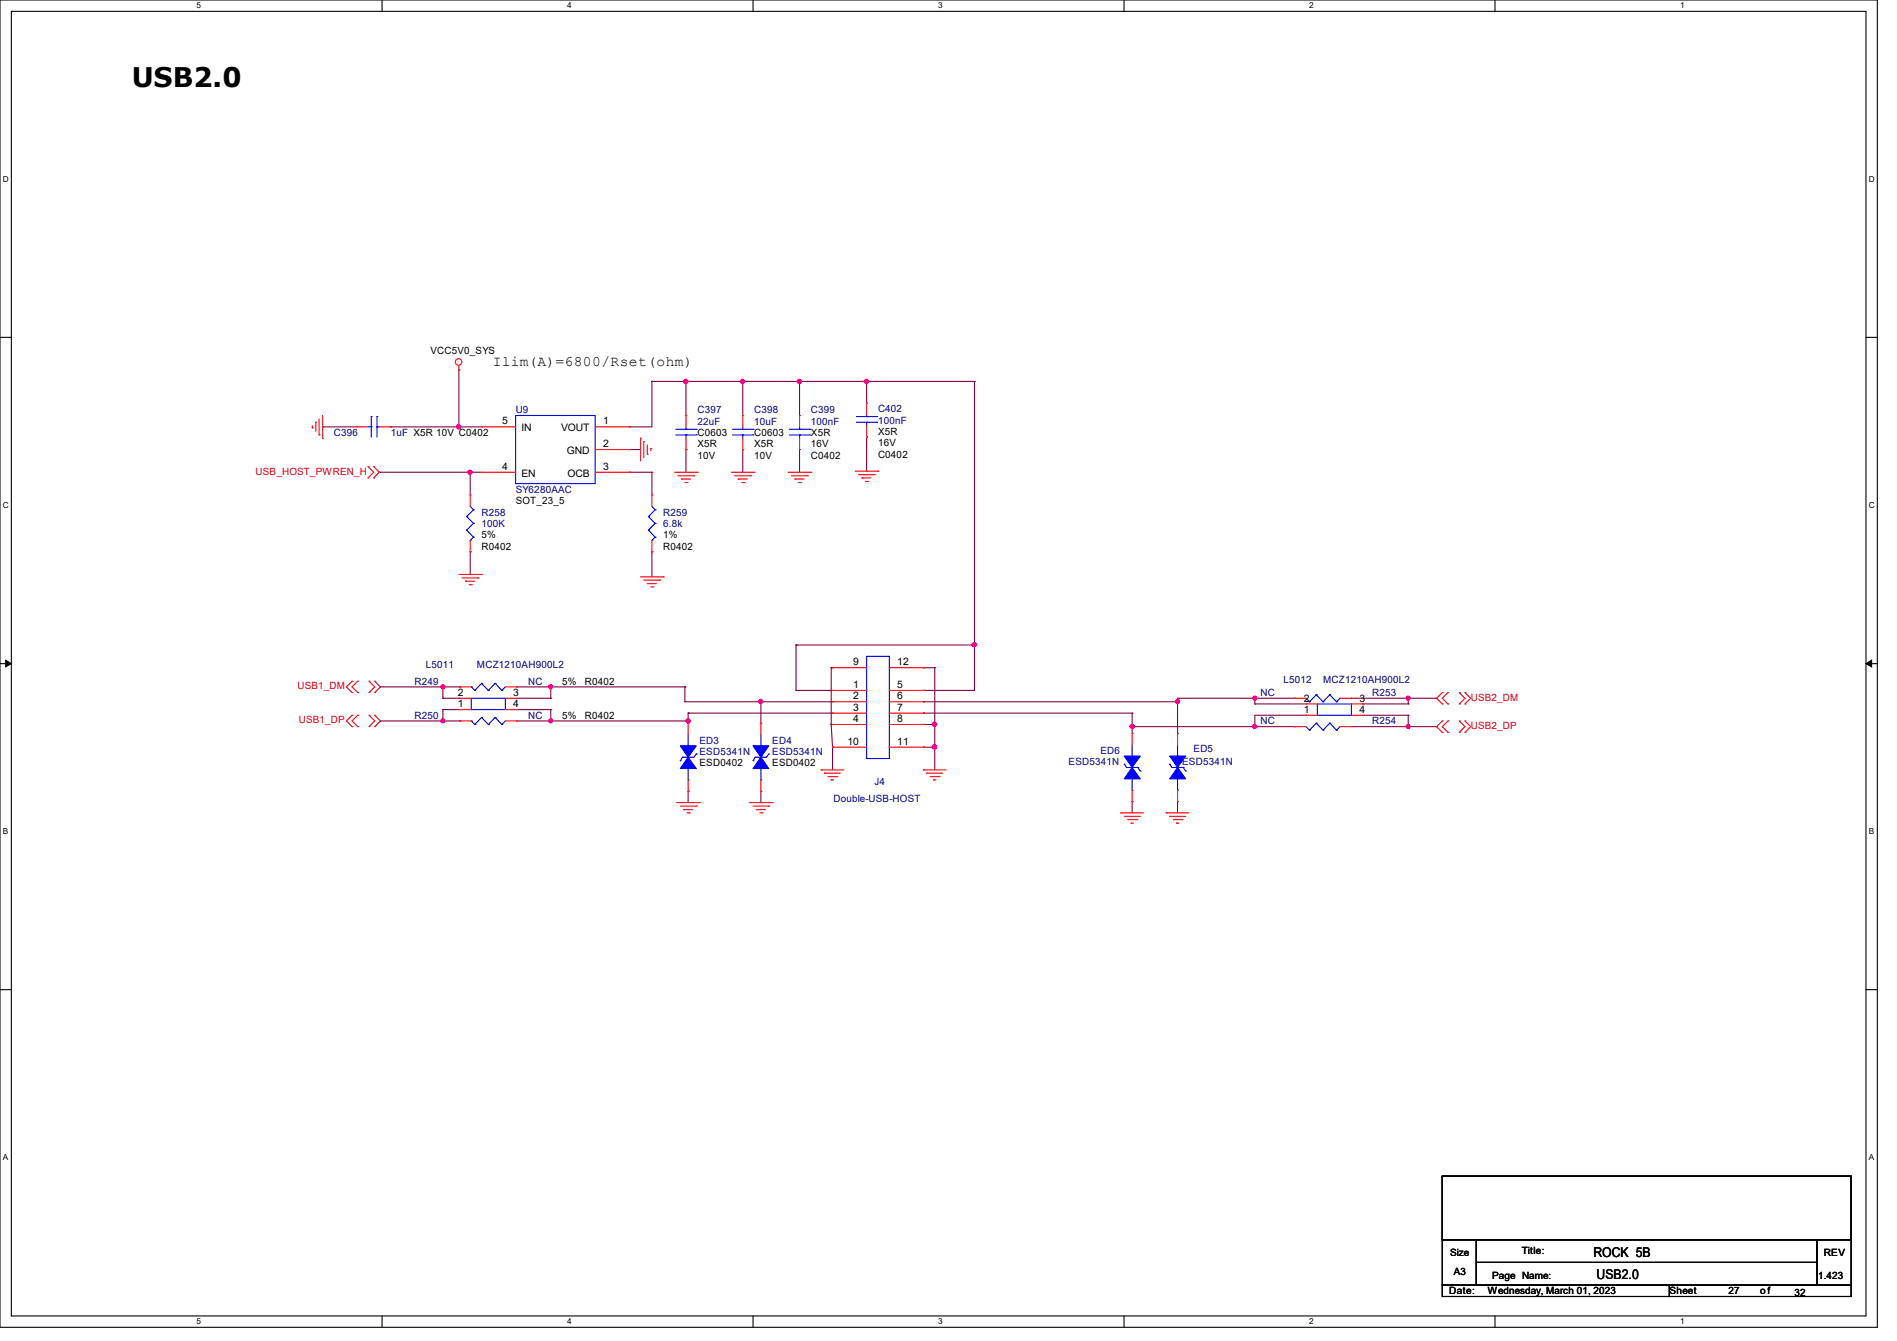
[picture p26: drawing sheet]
<svg xmlns="http://www.w3.org/2000/svg" width="297mm" height="210mm" viewBox="0 0 297 210" stroke-linecap="round" stroke-linejoin="round" font-family="sans-serif">
<defs><g id="words">
<text font-size="4.2" x="20.6" y="13.7">USB2.0</text>
<text font-size="2.3" x="77.2" y="57.3">Ilim(A)=6800/Rset(ohm)</text>
<g font-size="2.1">
<text x="249.5" y="196.8">ROCK 5B</text>
<text x="250" y="200.4">USB2.0</text>
</g>
<g font-size="1.6">
<text x="67.4" y="55.5">VCC5V0_SYS</text>
<text x="78.6" y="66.5">5</text>
<text x="81.6" y="67.6">IN</text>
<text x="87.9" y="67.6">VOUT</text>
<text x="88.7" y="71.1">GND</text>
<text x="94.4" y="70">2</text>
<text x="94.4" y="66.5">1</text>
<text x="109.2" y="68.3">C0603</text>
<text x="109.2" y="70.1">X5R</text>
<text x="109.2" y="71.8">10V</text>
<text x="118.1" y="68.3">C0603</text>
<text x="118.1" y="70.1">X5R</text>
<text x="118.1" y="71.8">10V</text>
<text x="127" y="71.8">C0402</text>
<text x="127" y="68.3">X5R</text>
<text x="127" y="70.1">16V</text>
<text x="137.5" y="71.7">C0402</text>
<text x="137.5" y="68.1">X5R</text>
<text x="137.5" y="69.9">16V</text>
<text x="78.6" y="73.6">4</text>
<text x="81.6" y="74.7">EN</text>
<text x="88.8" y="74.7">OCB</text>
<text x="94.4" y="73.6">3</text>
<text x="80.7" y="79">SOT_23_5</text>
<text x="75.4" y="86.1">R0402</text>
<text x="75.4" y="84.3">5%</text>
<text x="103.8" y="86.1">R0402</text>
<text x="103.8" y="84.3">1%</text>
<text x="88" y="107.2">5%</text>
<text x="91.6" y="107.2">R0402</text>
<text x="133.6" y="107.7">1</text>
<text x="133.6" y="104.2">9</text>
<text x="140.5" y="107.7">5</text>
<text x="140.5" y="104.2">12</text>
<text x="71.7" y="110.7">1</text>
<text x="71.7" y="109">2</text>
<text x="80.4" y="109">3</text>
<text x="80.4" y="110.7">4</text>
<text x="88" y="112.6">5%</text>
<text x="91.6" y="112.6">R0402</text>
<text x="133.6" y="109.5">2</text>
<text x="133.6" y="111.3">3</text>
<text x="133.6" y="113.1">4</text>
<text x="140.5" y="109.5">6</text>
<text x="140.5" y="111.3">7</text>
<text x="140.5" y="113.1">8</text>
<text x="204.1" y="111.6">1</text>
<text x="204.1" y="109.9">2</text>
<text x="212.8" y="109.9">3</text>
<text x="212.8" y="111.6">4</text>
<text x="132.7" y="116.6">10</text>
<text x="140.5" y="116.6">11</text>
<text x="109.5" y="120">ESD0402</text>
<text x="120.9" y="120">ESD0402</text>
<text x="227" y="196.7">Size</text>
<text x="238.2" y="196.3">Title:</text>
<text x="285.5" y="196.7">REV</text>
<text x="226.9" y="202.7">Date:</text>
<text x="227.6" y="199.7">A3</text>
<text x="232.9" y="202.7">Wednesday, March 01, 2023</text>
<text x="233.6" y="200.2">Page Name:</text>
<text x="261.4" y="202.7">Sheet</text>
<text x="270.6" y="202.7">27</text>
<text x="275.6" y="202.7">o f</text>
<text x="280.9" y="202.9">32</text>
<text x="284.7" y="200.2">1.423</text>
</g>
<g font-size="1.6" fill="#000080">
<text x="80.7" y="64.7">U9</text>
<text x="109.2" y="64.7">C397</text>
<text x="118.1" y="64.7">C398</text>
<text x="127" y="64.7">C399</text>
<text x="137.5" y="64.6">C402</text>
<text x="52.3" y="68.3">C396</text>
<text x="61.2" y="68.3">1uF X5R 10V C0402</text>
<text x="109.2" y="66.5">22uF</text>
<text x="118.1" y="66.5">10uF</text>
<text x="127" y="66.5">100nF</text>
<text x="137.5" y="66.3">100nF</text>
<text x="80.7" y="77.2">SY6280AAC</text>
<text x="75.4" y="80.7">R258</text>
<text x="75.4" y="82.5">100K</text>
<text x="103.8" y="80.7">R259</text>
<text x="103.8" y="82.5">6.8k</text>
<text x="64.9" y="107.2">R249</text>
<text x="66.7" y="104.6">L5011</text>
<text x="74.7" y="104.6">MCZ1210AH900L2</text>
<text x="82.7" y="107.2">NC</text>
<text x="200.9" y="106.9">L5012</text>
<text x="207.2" y="106.9">MCZ1210AH900L2</text>
<text x="64.9" y="112.6">R250</text>
<text x="82.7" y="112.6">NC</text>
<text x="197.4" y="109">NC</text>
<text x="197.4" y="113.5">NC</text>
<text x="214.8" y="109">R253</text>
<text x="214.8" y="113.5">R254</text>
<text x="109.5" y="116.5">ED3</text>
<text x="109.5" y="118.2">ESD5341N</text>
<text x="120.9" y="116.5">ED4</text>
<text x="120.9" y="118.2">ESD5341N</text>
<text x="167.3" y="119.8">ESD5341N</text>
<text x="172.3" y="118.1">ED6</text>
<text x="185.1" y="119.8">ESD5341N</text>
<text x="186.9" y="117.7">ED5</text>
<text x="130.5" y="125.6">Double-USB-HOST</text>
<text x="136.9" y="122.9">J4</text>
</g>
<g font-size="1.6" fill="#d50000">
<text x="40" y="74.3">USB_HOST_PWREN_H</text>
<text x="46.6" y="108">USB1_DM</text>
<text x="46.8" y="113.3">USB1_DP</text>
<text x="230.3" y="109.7">USB2_DM</text>
<text x="230.3" y="114.2">USB2_DP</text>
</g>
<g font-size="1.3">
<text x="30.8" y="1.3">5</text>
<text x="88.8" y="1.3">4</text>
<text x="146.9" y="1.3">3</text>
<text x="205" y="1.3">2</text>
<text x="263.1" y="1.3">1</text>
<text x=".5" y="28.4">D</text>
<text x="292.6" y="28.4">D</text>
<text x=".5" y="79.5">C</text>
<text x="292.6" y="79.5">C</text>
<text x=".5" y="130.6">B</text>
<text x="292.6" y="130.6">B</text>
<text x=".5" y="181.7">A</text>
<text x="292.6" y="181.7">A</text>
<text x="30.8" y="207.4">5</text>
<text x="88.8" y="207.4">4</text>
<text x="146.9" y="207.4">3</text>
<text x="205" y="207.4">2</text>
<text x="263.1" y="207.4">1</text>
</g>
</g></defs>
<path d="M0 0h293.9v207.9h-293.9zM1.8 1.8h290.3v204.3h-290.3z" fill="none" stroke="#000" stroke-width=".17"/>
<g fill="#fff">
<path d="M30.8 .2h.7v1.4h-.7z"/>
<path d="M30.8 206.2h.7v1.4h-.7z"/>
</g>
<path d="M59.8 0v1.8M59.8 206.1v1.8" fill="none" stroke="#000" stroke-width=".17"/>
<g fill="#fff">
<path d="M88.8 .2h.7v1.4h-.7z"/>
<path d="M88.8 206.2h.7v1.4h-.7z"/>
</g>
<path d="M117.9 0v1.8M117.9 206.1v1.8" fill="none" stroke="#000" stroke-width=".17"/>
<g fill="#fff">
<path d="M146.9 .2h.7v1.4h-.7z"/>
<path d="M146.9 206.2h.7v1.4h-.7z"/>
</g>
<path d="M176 0v1.8M176 206.1v1.8" fill="none" stroke="#000" stroke-width=".17"/>
<g fill="#fff">
<path d="M205 .2h.7v1.4h-.7z"/>
<path d="M205 206.2h.7v1.4h-.7z"/>
</g>
<path d="M234.1 0v1.8M234.1 206.1v1.8" fill="none" stroke="#000" stroke-width=".17"/>
<g fill="#fff">
<path d="M263.1 .2h.6v1.4h-.6z"/>
<path d="M263.1 206.2h.6v1.4h-.6z"/>
<path d="M.5 27.3h.9v1.4h-.9z"/>
<path d="M292.6 27.3h.9v1.4h-.9z"/>
<path d="M.5 78.4h.9v1.4h-.9z"/>
<path d="M292.6 78.4h.9v1.4h-.9z"/>
</g>
<path d="M0 52.8h1.8M292.1 52.8h1.8" fill="none" stroke="#000" stroke-width=".17"/>
<g fill="#fff">
<path d="M.5 129.5h.8v1.4h-.8z"/>
<path d="M292.6 129.5h.8v1.4h-.8z"/>
</g>
<path d="M0 103.9h1.8M292.1 103.9h1.8" fill="none" stroke="#000" stroke-width=".17"/>
<path d="M.9 103.4l.9 .5-.9 .5zM292.1 103.9l.9-.5v1z" fill="#000" stroke="#000" stroke-width=".16"/>
<g fill="#fff">
<path d="M.5 180.5h.8v1.4h-.8z"/>
<path d="M292.6 180.5h.8v1.4h-.8z"/>
</g>
<path d="M0 155h1.8M292.1 155h1.8M225.8 184.2h64v9.9h-64zM225.8 194.1h5.3v7.2h-5.3zM231.1 194.1h53.4v3.6h-53.4zM231.1 197.7h53.4v3.6h-53.4zM284.5 194.1h5.3v7.2h-5.3zM225.8 201.3h35.6v1.7h-35.6zM261.4 201.3h28.4v1.7h-28.4z" fill="none" stroke="#000" stroke-width=".17"/>
<g fill="none" stroke="#800040" stroke-width=".17">
<path d="M71.8 58h.1M71.8 58v8.8M102.1 59.7h.1M102.1 59.7h50.5M102.1 59.7v7.1h-3.6M107.4 59.7h.1M107.4 59.7v5.4M116.3 59.7h.1M116.3 59.7v5.4M125.2 59.7h.1M125.2 59.7v5.4M135.7 59.7h.1"/>
<path d="M135.7 59.7v3.4M152.6 59.7h.1M152.6 59.7v48.4h-8M50.5 66.8h.1M50.5 66.8h5.3M59.4 74h.1M59.4 74h16M61.2 66.8h.1M61.2 66.8h14.2M71.8 66.8h.1M73.6 74h.1M73.6 74v3.5"/>
<path d="M98.5 66.8h.1M98.5 74h.1M98.5 70.4h.1M98.5 74h3.6M98.5 70.4h1.8M102.1 74h.1M102.1 74v3.5M107.4 70.4h.1M107.4 70.4v3.6M116.3 70.4h.1M116.3 70.4v3.6M125.2 70.4h.1"/>
<path d="M125.2 70.4v3.6M135.7 68.5h.1M135.7 68.5v5.3M73.6 86.4h.1M73.6 86.4v3.6M102.1 86.4h.1M102.1 86.4v3.9M59.6 107.6h12.4M59.6 112.9h12.4M69.3 107.6h.1M69.3 112.9h.1M69.3 109.3h.1"/>
<path d="M69.3 111.1h.1M69.3 109.3h2.7M69.3 107.6v1.7M69.3 111.1v1.8M69.3 111.1h2.7M72 107.6h.1M72 112.9h.1M80.9 107.6h26.3M80.9 112.9h26.8M80.9 109.3h5.3M80.9 111.1h5.3M86.2 107.6h.1"/>
<path d="M86.2 112.9h.1M86.2 111.1h.1M86.2 109.3h.1M86.2 107.6v1.7M86.2 111.1v1.8M107.2 107.6h.1M107.2 109.9h.1M107.2 109.9h23.1M107.2 107.6v2.3M107.7 112.9h.1M107.7 111.7h.1M107.7 111.7h22.6"/>
<path d="M107.7 111.7v1.5M119.1 109.9h.1M119.1 109.9v3.3M124.6 108.1h.1M124.6 101h.1M124.6 108.1h5.7M124.6 101h28M124.6 101v7.1M130.1 113.5h.1M130.1 104.6h.1M130.1 113.5l.2 3.5M130.1 113.5h.2"/>
<path d="M130.1 104.6h.2M130.1 104.6v8.9M130.3 117h.1M130.3 117v3.6M144.6 104.6h.1M144.6 113.5h.1M144.6 117h.1M144.6 108.1h.1M144.6 109.9h.1M144.6 111.7h.1M144.6 113.5h1.7M144.6 109.9h39.8"/>
<path d="M144.6 104.6h1.7M144.6 117h1.7M144.6 111.7h32.6M146.3 113.5h.1M146.3 104.6h.1M146.3 117h.1M146.3 104.6v16M152.6 101h.1M177.2 111.7h.1M177.2 113.8h.1M177.2 113.8h25.5M177.2 111.7v3.2"/>
<path d="M184.4 109.9h.1M184.4 114.9h.1M196.5 113.8h.1M196.5 109.3h.1M196.5 110.2h.1M196.5 110.2h8M196.5 109.3v.9M202.7 109.3h.1M202.7 113.8h.1M202.7 109.3h-18.3v5.6M204.5 112h.1M204.5 112h-8v1.8"/>
<path d="M211.6 113.8h13.3M211.6 109.3h13.3M213.4 112h7.1M213.4 110.2h7.1M220.5 109.3h.1M220.5 113.8h.1M220.5 110.2h.1M220.5 112h.1M220.5 109.3v.9M220.5 112v1.8M224.9 109.3h.1M224.9 113.8h.1"/>
<path d="M107.7 123.9h.1M107.7 123.9v1.8M119.1 123.9h.1M119.1 123.9v1.8M177.2 125.5h.1M177.2 125.5v1.8M184.4 125.5h.1M184.4 125.5v1.8"/>
</g>
<g fill="#f0f" stroke="#f0f" stroke-width=".17">
<circle cx="146.3" cy="113.4" r=".34"/>
<circle cx="146.3" cy="117" r=".34"/>
<circle cx="184.4" cy="109.9" r=".34"/>
<circle cx="177.3" cy="113.8" r=".33"/>
<circle cx="196.4" cy="113.8" r=".32"/>
<circle cx="125.1" cy="59.7" r=".34"/>
<circle cx="119.1" cy="109.9" r=".33"/>
<circle cx="73.6" cy="74" r=".34"/>
<circle cx="152.5" cy="101" r=".34"/>
<circle cx="135.6" cy="59.7" r=".34"/>
<circle cx="196.4" cy="109.3" r=".32"/>
<circle cx="116.2" cy="59.7" r=".34"/>
<circle cx="107.4" cy="59.7" r=".34"/>
<circle cx="71.8" cy="66.8" r=".34"/>
<circle cx="69.3" cy="107.5" r=".32"/>
<circle cx="69.3" cy="112.9" r=".32"/>
<circle cx="86.2" cy="112.9" r=".32"/>
<circle cx="107.7" cy="112.9" r=".33"/>
<circle cx="86.2" cy="107.5" r=".32"/>
<circle cx="220.5" cy="109.3" r=".32"/>
<circle cx="220.5" cy="113.8" r=".32"/>
</g>
<g fill="none" stroke="#f00" stroke-width=".17">
<path d="M71.8 58h.1M71.8 57.2v.8M48.9 67h.1M48.9 66.7v.3M49.4 66.1h.1M49.4 66.1v1.5M50 68.1h.1M50 65.6v2.5M50.5 68.6h.1M50.5 65.1v3.5M55.8 66.8h.1M55.8 66.8h1.8"/>
<path d="M59.4 66.8h1.8M61.2 66.8h.1M73.6 77.5h.1M73.6 77.5v1.8M75.4 74h.1M75.4 66.8h.1M75.4 74h5.3M75.4 66.8h5.3M93.2 74h5.3M93.2 70.4h5.3M93.2 66.8h5.3M98.5 74h.1"/>
<path d="M98.5 70.4h.1M98.5 66.8h.1M100.3 68.6h.1M100.3 68.6v3.6M100.8 69.2h.1M100.8 69.2v2.5M101.3 71.1h.1M101.3 69.7v1.4M101.9 70.2h.1M101.9 70.2v.4M102.1 77.5h.1M102.1 77.5v1.8"/>
<path d="M105.6 74h3.6M106.1 74.5h2.5M106.7 75h.1M106.7 75h1.4M107.2 75.6h.4M107.4 65.1h.1M107.4 70.4h.1M107.4 65.1v1.7M107.4 68.6v1.8M107.6 75.6h.1M108.6 74.5h.1M109.2 74h.1"/>
<path d="M114.5 74h3.6M115 74.5h2.5M115.6 75h.1M115.6 75h1.4M116.1 75.6h.4M116.3 65.1h.1M116.3 70.4h.1M116.3 65.1v1.7M116.3 68.6v1.8M116.5 75.6h.1M117.5 74.5h.1M118.1 74h.1"/>
<path d="M123.4 74h3.6M123.9 74.5h2.5M124.5 75h.1M124.5 75h1.4M125 75.6h.3M125.2 65.1h.1M125.2 70.4h.1M125.2 65.1v1.7M125.2 68.6v1.8M125.3 75.6h.1M126.4 74.5h.1M127 74h.1"/>
<path d="M133.9 73.8h3.6M134.4 74.3h2.5M135 74.8h.1M135 74.8h1.4M135.5 75.4h.3M135.7 63.1h.1M135.7 68.5h.1M135.7 63.1v1.8M135.7 66.7v1.8M135.8 75.4h.1M136.9 74.3h.1M137.5 73.8h.1"/>
<path d="M71.8 90h3.6M72.3 90.5h2.5M72.9 91h.1M72.9 91h1.4M73.4 91.6h.4M73.6 86.4h.1M73.6 84.6v1.8M73.8 91.6h.1M74.8 90.5h.1M75.4 90h.1M100.3 90.3h3.5M100.8 90.8h2.5"/>
<path d="M101.3 91.4h.1M101.3 91.4h1.5M101.9 91.9h.3M102.1 86.4h.1M102.1 84.6v1.8M102.2 91.9h.1M103.3 90.8h.1M103.8 90.3h.1M72 111.1h.1M72 109.3h.1M72 107.6h.1M72 112.9h.1"/>
<path d="M72 109.3h1.8M72 111.1h1.8M72 107.6h1.8M72 112.9h1.8M79.1 109.3h1.8M79.1 111.1h1.8M79.1 107.6h1.8M79.1 112.9h1.8M80.9 109.3h.1M80.9 111.1h.1M80.9 107.6h.1M80.9 112.9h.1"/>
<path d="M107.7 113.2h.1M107.7 113.2v1.8M119.1 113.2h.1M119.1 113.2v1.8M130.3 108.1h.1M130.3 109.9h.1M130.3 111.7h.1M130.3 113.5h.1M130.3 104.6h.1M130.3 117h.1M130.3 108.1h5.4M130.3 109.9h5.4"/>
<path d="M130.3 111.7h5.4M130.3 113.5h5.4M130.3 104.6h5.4M130.3 117h5.4M139.2 108.1h5.4M139.2 109.9h5.4M139.2 111.7h5.4M139.2 113.5h5.4M139.2 104.6h5.4M139.2 117h5.4M144.6 108.1h.1M144.6 109.9h.1"/>
<path d="M144.6 111.7h.1M144.6 113.5h.1M144.6 104.6h.1M144.6 117h.1M177.2 114.9h.1M177.2 114.9v1.7M184.4 114.9h.1M184.4 114.9v1.7M202.7 109.3h.1M202.7 113.8h.1M202.7 109.3h1.8M202.7 113.8h1.8"/>
<path d="M204.5 112h.1M204.5 110.2h.1M204.5 112h1.7M204.5 110.2h1.7M209.8 109.3h1.8M209.8 113.8h1.8M211.6 109.3h.1M211.6 113.8h.1M211.6 112h1.8M211.6 110.2h1.8M213.4 110.2h.1M213.4 112h.1"/>
<path d="M106 125.7h3.5M106.5 126.2h2.5M107 126.8h.1M107 126.8h1.5M107.6 127.3h.3M107.7 123.9h.1M107.7 122.1v1.8M107.9 127.3h.1M109 126.2h.1M109.5 125.7h.1M117.3 125.7h3.6M117.9 126.2h2.5"/>
<path d="M118.4 126.8h.1M118.4 126.8h1.4M119 127.3h.3M119.1 123.9h.1M119.1 122.1v1.8M119.3 127.3h.1M120.4 126.2h.1M120.9 125.7h.1M128.6 120.6h.1M128.6 120.6h3.5M129.1 121.1h.1M129.1 121.1h2.5"/>
<path d="M129.6 121.6h1.4M130.1 122.1h.1M130.1 122.1h.4M131 121.6h.1M144.6 120.6h.1M144.6 120.6h3.5M145.1 121.1h.1M145.1 121.1h2.5M145.6 121.6h1.4M146.1 122.1h.1M146.1 122.1h.4M147 121.6h.1"/>
<path d="M175.5 127.3h.1M175.5 127.3h3.5M176 127.8h.1M176 127.8h2.5M176.6 128.4h1.4M177.1 128.9h.1M177.1 128.9h.4M177.2 125.5h.1M177.2 123.7v1.8M178 128.4h.1M182.6 127.3h.1M182.6 127.3h3.5"/>
<path d="M183.1 127.8h.1M183.1 127.8h2.5M183.7 128.4h1.4M184.2 128.9h.1M184.2 128.9h.4M184.4 125.5h.1M184.4 123.7v1.8M185.1 128.4h.1"/>
<circle cx="71.8" cy="56.7" r=".51"/>
</g>
<g fill="none" stroke="#d50000" stroke-width=".17">
<path d="M57.6 73.1h.1M57.6 74.8h.1M57.6 73.1l.9 .9-.9 .8M58.5 74.8h.1M58.5 73.1h.1M58.5 73.1l.9 .9-.9 .8M55.1 113.8h.1M55.1 112h.1M55.1 108.5h.1M55.1 106.7h.1M55.1 106.7l-.9 .9 .9 .9M55.1 112l-.9 .9 .9 .9"/>
<path d="M56 113.8h.1M56 112h.1M56 108.5h.1M56 106.7h.1M56 112l-.9 .9 .9 .9M56 106.7l-.9 .9 .9 .9M57.8 113.8h.1M57.8 112h.1M57.8 108.5h.1M57.8 106.7h.1M57.8 112l.9 .9-.9 .9M57.8 106.7l.9 .9-.9 .9"/>
<path d="M58.7 112h.1M58.7 113.8h.1M58.7 106.7h.1M58.7 108.5h.1M58.7 112l.9 .9-.9 .9M58.7 106.7l.9 .9-.9 .9M225.8 112.9h.1M225.8 114.7h.1M225.8 108.5h.1M225.8 110.2h.1M225.8 112.9l-.9 .9 .9 .9M225.8 108.5l-.9 .8 .9 .9"/>
<path d="M226.7 114.7h.1M226.7 112.9h.1M226.7 110.2h.1M226.7 108.5h.1M226.7 112.9l-.9 .9 .9 .9M226.7 108.5l-.9 .8 .9 .9M228.5 114.7h.1M228.5 112.9h.1M228.5 110.2h.1M228.5 108.5h.1M228.5 108.5l.9 .8-.9 .9M228.5 112.9l.9 .9-.9 .9"/>
<path d="M229.4 114.7h.1M229.4 112.9h.1M229.4 110.2h.1M229.4 108.5h.1M229.4 112.9l.9 .9-.9 .9M229.4 108.5l.9 .8-.9 .9"/>
</g>
<g fill="none" stroke="#00f" stroke-width=".17">
<path d="M57.6 66.8h.5M58.1 65.2h.1M58.1 66.8h.1M58.1 65.2v3.3M59 66.8h.1M59 65.2h.1M59 66.8h.4M59 65.2v3.3M73.6 79.3l.5 .5M74.1 79.8h.1M74.1 79.8l-1 1.1M80.7 65.1h12.5v10.6h-12.5z"/>
<path d="M102.1 79.3l.5 .5M102.6 79.8h.1M102.6 79.8l-1.1 1.1M105.8 68.1h3.2M105.8 67.2h3.2M107.4 67.2h.1M107.4 68.1h.1M107.4 66.8v.4M107.4 68.1v.5M109 68.1h.1M109 67.2h.1M114.7 68.1h3.2"/>
<path d="M114.7 67.2h3.2M116.3 67.2h.1M116.3 68.1h.1M116.3 66.8v.4M116.3 68.1v.5M117.9 68.1h.1M117.9 67.2h.1M123.6 68.1h3.2M123.6 67.2h3.2M125.2 67.2h.1M125.2 68.1h.1M125.2 66.8v.4"/>
<path d="M125.2 68.1v.5M126.8 68.1h.1M126.8 67.2h.1M134.1 66.1h3.1M134.1 65.2h3.1M135.7 65.2h.1M135.7 66.1h.1M135.7 64.9v.3M135.7 66.1v.6M137.2 66.1h.1M137.2 65.2h.1M73.1 80.9h.1"/>
<path d="M73.1 83h.1M73.1 80.9l1 1.1M73.1 83l1 1.1M73.6 84.6h.1M74.1 82h.1M74.1 84.1h.1M74.1 82l-1 1M74.1 84.1l-.5 .5M101.5 80.9h.1M101.5 83h.1M101.5 80.9l1.1 1.1M101.5 83l1.1 1.1"/>
<path d="M102.1 84.6h.1M102.6 82h.1M102.6 84.1h.1M102.6 84.1l-.5 .5M102.6 82l-1.1 1M73.8 109.3h5.3v1.8h-5.3zM73.8 107.6h.1M73.8 112.9h.1M73.8 107.6l.5 .5M73.8 112.9l.5 .6M74.3 108.1h.1M74.3 113.5h.1"/>
<path d="M75.4 107h.1M75.4 112.4h.1M75.4 107l1.1 1.1M75.4 107l-1.1 1.1M75.4 112.4l1.1 1.1M75.4 112.4l-1.1 1.1M76.5 108.1h.1M76.5 113.5h.1M77.5 107h.1M77.5 112.4h.1M77.5 107l1.1 1.1M77.5 107l-1 1.1"/>
<path d="M77.5 112.4l1.1 1.1M77.5 112.4l-1 1.1M78.6 108.1h.1M78.6 113.5h.1M79.1 107.6l-.5 .5M79.1 112.9l-.5 .6M106.5 119.1h.1M106.8 118.6h.1M106.8 118.6l-.3 .5M107.7 116.8h.1M107.7 115v1.8M109 118.1h.1"/>
<path d="M109 118.1l-.4 .5h-1.8M117.9 119.1h.1M118.2 118.6h.1M118.2 118.6l-.3 .5M119.1 116.8h.1M119.1 115v1.8M120.4 118.1h.1M120.4 118.1l-.4 .5h-1.8M135.7 102.8h3.5v16h-3.5zM176 119.7h.1M176 119.7l.4 .5h1.7M177.2 118.4h.1"/>
<path d="M177.2 116.6v1.8M183.1 119.7h.1M183.1 119.7l.4 .5h1.8M184.4 118.4h.1M184.4 116.6v1.8M204.5 109.3l.5 .6M204.5 113.8l.5 .5M205 109.9h.1M205 114.3h.1M206.1 108.8h.1M206.1 113.2h.1M206.1 108.8l-1.1 1.1"/>
<path d="M206.1 108.8l1 1.1M206.1 113.2l-1.1 1.1M206.1 113.2l1 1.1M206.2 110.2h5.4v1.8h-5.4zM207.1 109.9h.1M207.1 114.3h.1M208.2 108.8h.1M208.2 113.2h.1M208.2 108.8l-1.1 1.1M208.2 108.8l1.1 1.1M208.2 113.2l-1.1 1.1M208.2 113.2l1.1 1.1"/>
<path d="M209.3 109.9h.1M209.3 114.3h.1M209.8 109.3h.1M209.8 113.8h.1M209.8 109.3l-.5 .6M209.8 113.8l-.5 .5M107.7 122.1h.1M107.7 120.4v1.7M119.1 122.1h.1M119.1 120.4v1.7M177.2 123.7h.1M177.2 122v1.7"/>
<path d="M178.1 120.2h.1M178.1 120.2l.4 .5M178.5 120.7h.1M184.4 123.7h.1M184.4 122v1.7M185.3 120.2h.1M185.3 120.2l.3 .5M185.6 120.7h.1"/>
</g>
<g fill="#00f" stroke="#00f" stroke-width=".17">
<path d="M106.5 116.8h2.5l-1.3 1.8z" fill-rule="evenodd"/>
<path d="M107.7 118.6l1.3 1.8h-2.5z" fill-rule="evenodd"/>
<path d="M176 118.4h2.5l-1.3 1.8z" fill-rule="evenodd"/>
<path d="M177.2 120.2l1.3 1.8h-2.5z" fill-rule="evenodd"/>
<path d="M117.9 116.8h2.5l-1.3 1.8z" fill-rule="evenodd"/>
<path d="M119.1 118.6l1.3 1.8h-2.5z" fill-rule="evenodd"/>
<path d="M183.1 118.4h2.5l-1.2 1.8z" fill-rule="evenodd"/>
<path d="M184.4 120.2l1.2 1.8h-2.5z" fill-rule="evenodd"/>
</g>
<use href="#words"/>
</svg>
